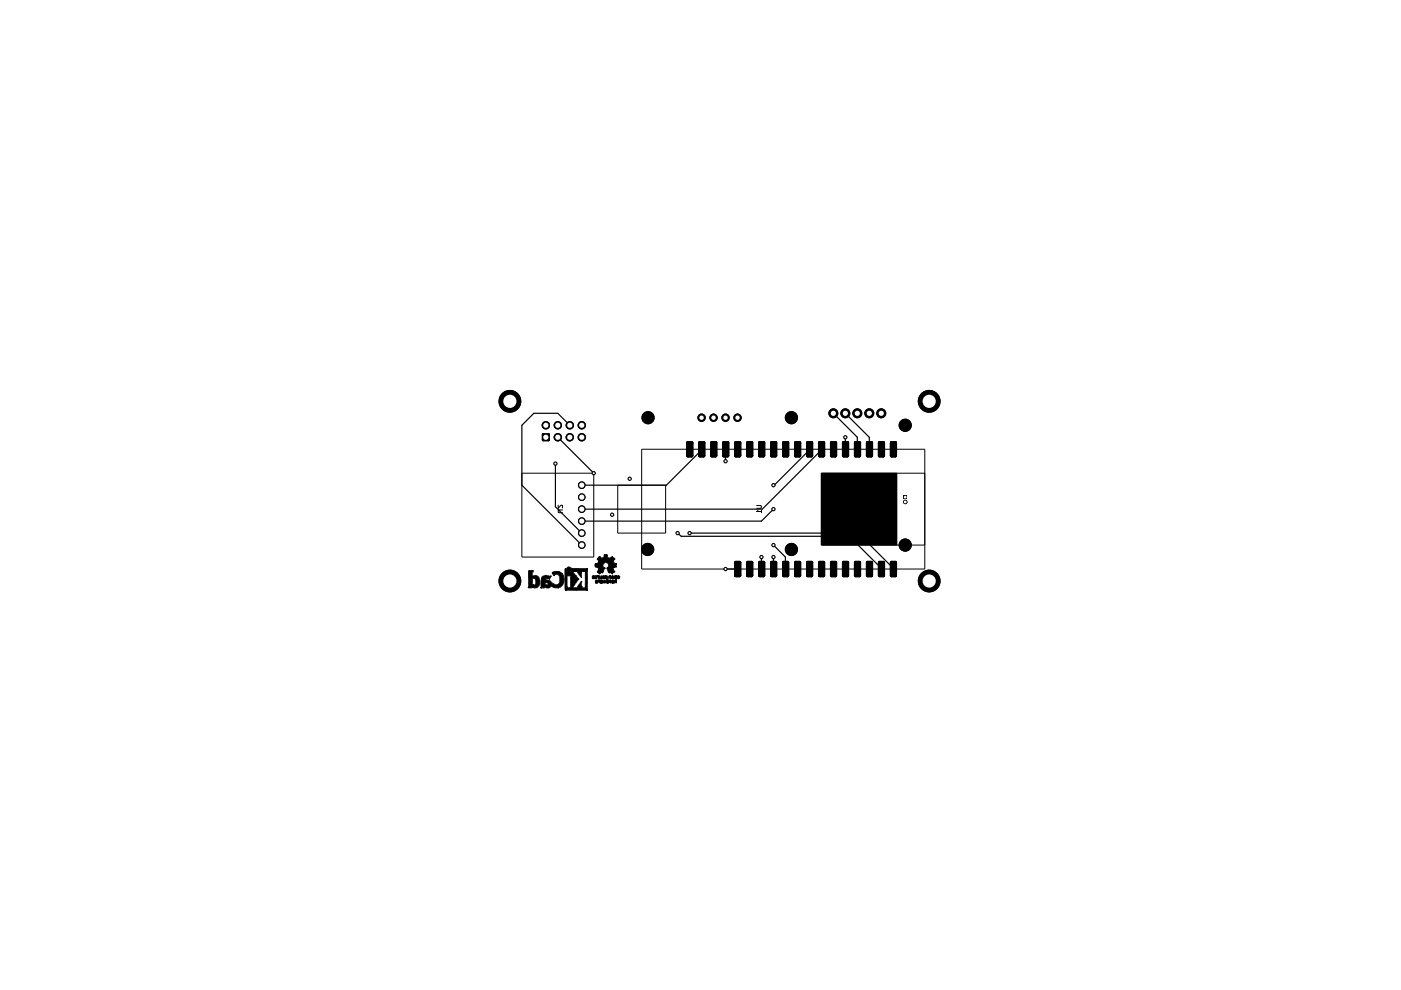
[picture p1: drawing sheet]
<svg xmlns="http://www.w3.org/2000/svg" width="297mm" height="210mm" viewBox="0 0 297 210" stroke-linecap="round" stroke-linejoin="round" font-family="sans-serif">
<g fill="none" stroke="#000" stroke-width=".21">
<path d="M136 95.2h60.1v25.4h-60.1zM110.6 100.3h15.3v17.8h-15.3zM118.3 107.1v.7l.7-.7 .3 .1-.1 .5M119.3 108.1l-1 .1v.4l1 .1M126.1 119.6h.1M126.1 120h.1M126.1 119.6l.1 .5M126.2 119.5h.1M126.2 119.5l-.1 .1M126.3 119.5h.1M126.6 118.4h.1M126.6 118.5h.1"/>
<path d="M126.6 119.5h.1M126.6 118.4l.3 .6M126.7 119.4h.1M126.7 119.5h.1M126.7 119.5h-.4M126.7 119.4v.1M126.8 118.8h.1M126.8 119.3h.1M126.8 119.4h.1M126.8 119.3v.1M126.9 118.2h.1M126.9 119h.1"/>
<path d="M126.9 119.1h.1M127 118.1h.1M127 119h.1M127 119l-.2 .3M127.1 118h.1M127.1 118l.1 .1M127.1 118l-.5 .4M127.2 118.1h.1M127.9 119.5h.1M128.1 117.9h.1M128.1 117.9v-.3h.7v.6l.5 .2 .2-.2M128.1 117.9l-.1 .3-.4 .2-.4-.3"/>
<path d="M129.5 118.2h.1M129.7 118.1h.1M129.7 118.1l-.2 .1M129.8 118h.1M129.8 118l.4 .4M129.8 118l-.1 .1M129.9 119h.1M129.9 119v.1M129.9 119.1h.1M129.9 118.9h.1M129.9 118.9v.1M129.9 119.1l.1 .2"/>
<path d="M130 119.4h.1M130 119.3h.1M130 118.8h.1M130 118.3h.1M130 119.3v.2h.6M130.1 119.5h.1M130.2 118.5h.1M130.2 118.4h.1M130.2 118.5l-.3 .4M130.2 118.4v.1M130.4 119.5h.1M130.6 119.7h.1"/>
<path d="M130.6 119.5h.1M130.6 119.5v.6M131 102.9h10.1v10.1h-10.1zM160.4 107.2h1v.2l-.1 .4h-.9M160.7 108.2l-.3 .3h1M161.4 108.2v.5M190.1 100.3v15.3M196.1 100.3h-22v15.3h22M112 124.5h.1M112.1 124.3h.1M112.1 124.4h.1M112.1 124.5h.1"/>
<path d="M112.1 122.7h.1M112.8 124.5h.1M112.8 124.4h.1M112.8 122.2h.1M112.8 124.4v.2h-.8l.1-.1M112.9 124.5h.1M112.9 122.2h.1M112.9 121.2h.1M112.9 121.1h.1M112.9 121h.1M112.9 122.2a.98 .98 0 0 1 1.6 .8v.8l-.3 .5-.4 .3h-.6M112.9 124.5l.3 .1"/>
<path d="M112.9 121.2l-.1 1.1 .1-.1M112.9 121v.2M113 124h.1M113 121h-.9v3.5M113.2 124.6h.1M113.4 122.7h.1M113.4 122.7l-.3-.1-.3 .2v1.1l.2 .1M113.4 122.7l.2 .3M113.6 123.7h.1M113.6 123h.1M113.6 123v.8l-.2 .2h-.4M113.6 123.4h.9"/>
<path d="M114.6 124.6h.1M114.7 124.4h.1M114.7 124.5h.1M114.7 124.6h.1M114.7 124.5l-.1 .1M114.8 122.6h.1M114.8 122.7h.1M114.8 122.8h.1M114.8 122.9h.1M114.8 122.6l-.1 1.9M115 124.6h.1M115.6 123.5h.1"/>
<path d="M115.6 122.9h.1M115.6 122h.1M115.6 122l1.1 .2M115.6 123.5v.5h.5M115.6 122a.74 .74 0 0 0-.8 .6M115.6 122.9l.9 .1 .5 .6M115.7 124h.1M115.7 123.4h.1M115.7 122.6h.1M115.7 123.4l.5 .3-.1 .3M115.7 123.4l-.1 .1M115.7 122.6l-.1 .3"/>
<path d="M115.7 122.6l.7 .1M115.9 124.6h.1M115.9 124.1h.1M116 122.6h.1M116.1 124h.1M116.2 124.6h.1M116.2 123.8h.1M116.2 123.8h.8M116.4 122.7h.1M116.4 122.7l.1 .1M116.5 122.8h.1M116.6 122.5h.1"/>
<path d="M116.6 122.5l-.1 .3M116.7 122.2h.1M116.7 122.2l-.1 .3M117 124.3h.1M117 124h.1M117 123.8h.1M117 123.6h.1M117 124.3l.5 .2M117 123.6v.4l-.5 .6h-.7l-.3-.2v.2h-.9M117.1 121.4h.1M117.1 121.5h.1M117.1 121.4l.3 .6"/>
<path d="M117.2 121.3h.1M117.2 121.3l.4-.1h.9l.8 .6 .2 .4M117.2 121.3l-.1 .1M117.4 122h.1M117.5 121.9h.1M117.5 124.5h.1M117.5 121.9a.75 .75 0 0 1 1.2 .4v1.1l-.7 .6M117.5 121.9l-.1 .1M117.9 121.2h.1M118 124h.1M118 124h-.4l-.3-.3-.3 .6M118.3 124.6h.1"/>
<path d="M119.1 121.6h.1M119.5 122.2h.1M119.5 122.2a2.08 2.08 0 0 1-.8 2.3h-1.2M119.8 124.8h.1M119.8 124.9h.1M119.9 120.6h.1M119.9 125h.1M119.9 125.1h.1M119.9 120.6h.1v.3l.4 .3h.5l.2-.2 .1-.4h3.3M119.9 120.6v4.4M119.9 125v.1h4.5M120 125.1h.1"/>
<path d="M120.1 124.5h.1M120.1 124.5l1 .1M120.2 120.9h.1M120.2 124.6h.1M120.2 124.5h.1M120.2 124.5h-.1M120.6 121.2h.1M120.6 120.2h.1M120.6 124.6h.1M121 122.4h.1M121 124.6h.1M121 122.4l.1 2"/>
<path d="M121.1 120.8h.1M121.1 120.7h.1M121.1 120.5h.1M121.1 122.1h.1M121.1 122.2h.1M121.1 122.3h.1M121.1 124.4h.1M121.1 124.5h.1M121.1 124.6h.1M121.1 120.5v.4l-.5 .3M121.1 120.5l-.3-.3h-.4l-.2 .2-.1 .4 .5 .4M121.1 122.1l-.1 .3"/>
<path d="M121.1 124.4v.2M121.2 120.6h.1M121.4 121.2h.1M121.4 121.2h-.1h1.1M121.4 121.2l1.3 1.6M121.6 124.3h.1M122.1 122.1h.1M122.1 122.1h-1.9v2.4M122.2 125.1h.1M122.4 121.2h.1M122.4 121.2l.2 .3M122.5 124.4h.1"/>
<path d="M122.5 124.5h.1M122.6 124.2h.1M122.6 122.9h.1M122.6 122.7h.1M122.6 121.5h.1M122.6 121.5l.7 .9M122.6 122.9l-1 1.4M122.6 124.2l-.1 .4h-1.2l.3-.3M122.7 122.8h.1M122.7 122.8l-.1 .1M123.2 124.6h.1M123.2 124.5h.1"/>
<path d="M123.2 123.4h.1M123.2 124.5v.1M123.3 124.6h.1M123.3 124.5h.1M123.3 124.4h.1M123.3 124.3h.1M123.3 123.4h.1M123.3 123.3h.1M123.3 122.4h.1M123.3 121.6h.1M123.3 121.4h.1M123.3 121.3h.1"/>
<path d="M123.3 123.3l-.7 .9M123.3 124.5h-.1M123.3 123.3v1.2M124.1 121.3h.1M124.1 121.4h.1M124.1 124.2h.1M124.1 124.4h.1M124.1 124.5h.1M124.1 121.3v3.2M124.2 125.1h.1M124.2 121.2h.1M124.2 121.3h.1"/>
<path d="M124.2 124.5h.1M124.2 124.5l.1 .1h-1.1M124.2 121.2v.1M124.3 120.6h.1M124.3 121.2h-.1M124.4 125.1h.1M124.4 120.6h.1M124.5 125.1h.1M124.5 125h.1M124.5 124.9h.1M124.5 122.9h.1M124.5 121.2h.1"/>
<path d="M124.5 120.8h.1M124.5 120.7h.1M124.5 120.6h.1M124.5 121.2h-1.3l.1 1.2M124.5 120.6v4.5M125.5 122.3h.1M125.5 122.3l.1-.2 .8 .2M125.5 122.3v.1h.4M125.7 122.1h.1M125.7 122.6h.1M125.7 122.3h.1M125.7 122.3h.4"/>
<path d="M125.8 122.3h.1M125.8 122.2h.1M125.8 122.2l-.1 .1M125.8 122.2l.1 .1M125.9 122.4h.1M125.9 122.5h.1M125.9 122.7h.1M125.9 122.3h.1M125.9 122.4v.2h-.2M126 122.2h.1M126.1 122.4h.1M126.1 122.3h.1"/>
<path d="M126.1 122.2h.1M126.1 122.2l-.1 .5h-.5l.1-.2 .1 .1M126.1 122.5h.1M126.1 122.7h.1M126.1 122.5v.2M126.2 123.3h.1M126.2 123.4h.1M126.2 123.5h.1M126.2 122.3h.1M126.2 122.5h.1M126.2 122.1h.1M126.2 120.1h.1"/>
<path d="M126.2 123.5l.4 .1M126.2 122.5h.2M126.2 123.4h.4M126.2 120.1l.2 .1M126.3 123.4h.1M126.3 123.6h.1M126.3 123.3h.1M126.3 123.4l.2 .1M126.3 123.3h.3M126.3 123.4l-.1 .1M126.4 123.5h.1M126.4 123.3h.1"/>
<path d="M126.4 123.2h.1M126.4 123h.1M126.4 122.3h.1M126.4 122.5h.1M126.4 122.1h.1M126.4 120.2h.1M126.4 120.2l.3 .1M126.4 122.1l-.3 .1M126.4 122.3v.2M126.4 122.1l.2 .2M126.5 123.5h.1M126.5 123.6h.1"/>
<path d="M126.5 123.3h.1M126.5 123h.1M126.5 123l-.3 .1v.3M126.5 123l.2 .2M126.6 123.4h.1M126.6 123.6h.1M126.6 123.3h.1M126.6 122.3h.1M126.6 122.1h.1M126.6 122.2h.1M126.6 122.1h.4v.6h-.2v-.4M126.6 123.4l-.1 .1"/>
<path d="M126.6 122.3v.3l-.5 .1M126.6 122.1v.1M126.6 122.2v.1M126.6 120.2h.1M126.6 121.2h.1M126.6 122.3h.2M126.6 123.3v.3M126.6 121.2l.4 .4M126.7 123h.1M126.7 123.2h.1M126.7 120.3h.1M126.7 121.1h.1"/>
<path d="M126.7 121.3h.1M126.7 122.3h.1M126.7 122.1h.1M126.7 120.3l.1 .2M126.7 123h.2M126.7 123l-.1 .3M126.7 123.2h.3M126.8 123.2h.1M126.8 123h.1M126.8 120.5h.1M126.8 121h.1M126.8 121.4h.1"/>
<path d="M126.8 122.3h.1M126.8 122.1h.1M126.8 121l-.2 .2M126.8 120.5l.1 .3M126.9 123.2h.1M126.9 123h.1M126.9 120.6h.1M126.9 120.7h.1M126.9 120.8h.1M126.9 120.8l-.1 .2M127 123.2h.1M127 123.3h.1"/>
<path d="M127 123.4h.1M127 123h.1M127 121.6h.1M127 121.6h.2M127.1 123h.1M127.1 121.7h.1M127.1 122.1h.1v.5h.2v-.5h.2l-.1 .6h-.4zM127.1 123v.6l-.1-.4M127.1 121.6v.1M127.2 122.7h.1M127.2 121.6h.1M127.2 123.1h.1"/>
<path d="M127.2 123.2h.1M127.2 122.5h.1M127.2 123.1v.5h.5v-.2M127.3 123h.1M127.3 123.6h.1M127.3 123.4h.1M127.3 123.3h.1M127.3 122.6h.1M127.3 123h.3M127.3 123.4h.3M127.3 123.3l.4 .1M127.3 123l-.1 .1"/>
<path d="M127.3 123.4l.1 .1M127.4 123.6h.1M127.4 123.5h.1M127.4 123.2h.1M127.4 123h.1M127.4 122.5h.1M127.4 122.3h.1M127.4 121.4h.1M127.4 123.5h.2M127.5 123.5h.1M127.5 123.3h.1M127.5 123.2h.1"/>
<path d="M127.5 122.7h.1M127.6 123.6h.1M127.6 123.5h.1M127.6 123.4h.1M127.6 123.3h.1M127.6 123.2h.1M127.6 123h.1M127.6 122.5h.1M127.6 123l.1 .1M127.6 123.4v.1M127.7 123.4h.1M127.7 123.1h.1"/>
<path d="M127.7 122.3h.1M127.7 122.4h.1M127.7 122.5h.1M127.7 121.4h.1M127.7 123.1l-.4 .2M127.7 121.4l-.2-.1-.3 .3M127.8 122.7h.1M127.8 122.5h.1M127.8 122.3h.1M127.8 122.1h.1M127.8 121.2h.1M127.8 122.1h.3l.1 .4"/>
<path d="M127.8 122.3h.2M127.8 122.1l-.1 .1v.4l.4 .1 .1-.2M127.8 122.3v.3h.2v-.3M127.8 121.2l-.1 .2M127.9 123.4h.1M127.9 123.2h.1M127.9 122.6h.1M127.9 122.3h.1M127.9 123.2l-.2-.2 .3 .6M127.9 123.2v.2M128 123.6h.1M128 122.7h.1"/>
<path d="M128 122.4h.1M128 122.5h.1M128 122.3h.1M128 122.1h.1M128 122.4h.2M128.1 123.4h.1M128.1 120.4h.1M128.1 120.4l-.3-.3v-.5l.5-.4 .5 .2 .2 .2v.5l-.2 .3M128.2 123.3h.1M128.2 123.4h.1M128.2 123h.1M128.2 122.5h.1"/>
<path d="M128.2 122.4h.1M128.2 120.5h.1M128.2 120.4h.1M128.2 120.4l-.4 .8M128.2 123l-.2 .4h-.1M128.2 123l.1 .4M128.2 123.3l-.2 .3M128.2 123.3v.1M128.3 122.2h.1M128.3 122.3h.1M128.3 122.4h.1M128.3 122.6h.1"/>
<path d="M128.3 122.3h.2M128.3 122.2v.1M128.3 122.6v.1M128.3 123.4h.1M128.3 122.1h.1M128.3 122.7h.1M128.3 122.5h.1M128.3 122.1l.4 .1M128.3 122.1v.1M128.3 122.5l.1 .1M128.4 122.3h.1M128.4 122.6h.1"/>
<path d="M128.4 122.1h.1M128.5 123h.1M128.5 122.3h.1M128.5 122.6h.1M128.5 122.1h.1M128.5 122.3h-.2v.3M128.6 123h.1M128.6 122.3h.1M128.6 122.7h.1M128.6 122.4h.1M128.6 123.6h.1M128.6 123.1l-.3 .5-.1-.2"/>
<path d="M128.6 123.6h.4M128.6 123h-.2l-.1 .4M128.6 122.4l-.3 .1M128.6 122.3h-.1M128.7 120.4h.1M128.7 120.5h.1M128.7 122.6h.1M128.7 122.5h.1M128.7 122.3h.1M128.7 122.2h.1M128.7 120.4l.3 .9M128.7 122.5v.1"/>
<path d="M128.7 122.6l-.4 .1M128.7 122.5l-.2 .1M128.7 122.2v.1M128.7 122.3l-.1 .1M128.8 120.4h.1M128.8 123.6h.1M128.8 123.4h.1M128.8 123.3h.1M128.8 123.2h.1M128.8 123.1h.1M128.8 123.1v-.3h-.2v.8M128.8 123.2v.2"/>
<path d="M128.8 123.4v.1M128.8 123.5h.1M128.8 123h.1M128.8 123l.4 .2M128.8 123v.1M128.9 123.4h.1M128.9 123.2h.1M128.9 123h.1M128.9 123.4l-.1 .1M128.9 123.2l.1 .2M129 121.3h.1M129 123.6h.1"/>
<path d="M129 121.3l.2 .1M129 123.4h.1M129 123.4h-.1M129.1 122.2h.1M129.1 121.4h.1M129.1 123.1h.1M129.1 123.4h.1M129.1 123.2h.1M129.1 122.2l-.1 .5h.2v-.4M129.2 122.1h.1M129.2 122.3h.1M129.2 121.4h.1"/>
<path d="M129.2 123h.1M129.2 123.2h.1M129.2 122.1h.3v.6l-.1-.4h-.2M129.2 123.2h.2M129.2 122.1l-.1 .1M129.3 122.1h.1M129.3 123.2h.1M129.4 122.3h.1M129.4 122.1h.1M129.4 123h.1M129.4 123.1h.1M129.4 123.2h.1"/>
<path d="M129.4 123.3h.1M129.4 123.4h.1M129.4 123.2v.4h.1v-.6h-.4l-.1 .6M129.4 123v.1M129.6 122.3h.1M129.6 122.6h.1M129.6 123.2h.1M129.6 123.3h.1M129.6 123.2v.4h.5l-.1-.3M129.7 121.6h.1M129.7 122.2h.1M129.7 122.6h.1"/>
<path d="M129.7 122.7h.1M129.7 123.1h.1M129.7 122.2l-.1 .2h.4l-.1 .1M129.7 123.1l-.1 .1M129.8 121.7h.1M129.8 122.1h.1M129.8 122.6h.1M129.8 122.3h.1M129.8 123h.1M129.8 123.6h.1M129.8 123.5h.1M129.8 123.4h.1"/>
<path d="M129.8 123.3h.1M129.8 123.2h.1M129.8 122.1l.3 .1v.4l-.4 .1M129.8 123h.2M129.8 123.3h.2M129.8 122.3h.3M129.8 123.2h.2M129.8 121.6v.1M129.8 123.2v.1M129.8 122.1l-.1 .1M129.8 122.6l-.1-.1v.2M129.8 123l-.1 .1"/>
<path d="M129.9 120.7h.1M129.9 122.6h.1M129.9 122.3h.1M129.9 122.2h.1M129.9 123.6h.1M129.9 123.5h.1M129.9 123.2h.1M129.9 123h.1M129.9 122.2l-.1 .1M129.9 122.2v.1M129.9 120.7v.1M129.9 120.8h.1"/>
<path d="M129.9 120.6h.1M129.9 122.5h.1M129.9 122.7h.1M129.9 122.5l-.1 .1M129.9 120.6v.1M129.9 120.8l.1 .2M130 121.4h.1M130 121h.1M130 120.3h.1M130 122.3h.1M130 123.6h.1M130 123.4h.1"/>
<path d="M130 123.3h.1M130 123.2h.1M130 123h.1M130 123.4l-.2 .1M130 123l.1 .1M130 121l.2 .2M130 120.3l-.1 .3M130.1 121.1h.1M130.1 120.3h.1M130.1 120.2h.1M130.1 122.4h.1M130.1 122.3h.1"/>
<path d="M130.1 123.4h.1M130.1 123.1h.1M130.1 123.4h-.3v.1M130.1 120.2v.1M130.1 123.1l-.1 .1M130.2 121.2h.1M130.2 122.3h.1M130.2 122.5h.1M130.2 122.6h.1M130.2 123.1h.1M130.2 123.2h.1M130.2 123.3h.1"/>
<path d="M130.2 121.2l-.3 .4-.7-.2M130.2 123.1v.5h.2v-.4M130.2 122.6l.3 .1M130.3 122.2h.1M130.3 122.2l.4-.1v1.5h-.2v-.4M130.3 122.2l-.1 .4M130.4 123.2h.1M130.4 122.5h.1M130.4 122.4h.1M130.4 122.3h.1M130.4 122.1h.1M130.4 122.5l.1 .1"/>
<path d="M130.4 122.3v.2M130.5 120.2h.1M130.5 122.7h.1M130.5 123h.1M130.5 123.2h.1M130.5 122.6h.1M130.5 122.3h.1M130.5 123.4h.1M130.5 122.5h.1M130.5 122.1h.1M130.5 123l-.3 .1M130.5 122.4h.2"/>
<path d="M130.5 122.3v.2M130.5 122.7v.4M130.5 122.5v.1M130.6 120.1h.1M130.6 122.1h.1M130.6 120.1l-.5 .1M130.8 122.3h.1M131 122.5h.1M131 122.4h.1M131 122.3h.1M131 122.1h.1M131 122.3v.2"/>
<path d="M131 122.5v.1M131 122.6h.1M131.1 122.7h.1M131.1 122.4h.1M131.1 122.5h.1M131.1 122.3h.1M131.1 122.4h.2M131.1 122.3v.2M131.1 122.5l-.1 .1M131.2 122.6h.1M131.2 122.2h.1M131.2 122.2l-.3-.1-.1 .2 .1 .4 .3-.1"/>
<path d="M131.2 122.2v.4M131.3 122.5h.1M131.3 122.4h.1M131.3 122.3h.1"/>
</g>
<g fill="#000">
<path d="M115.1 92.1h1.2v1.2h-1.2zM145.9 93.9h.7v2.7h-.7zM148.4 93.9h.8v2.7h-.8zM150.9 93.9h.8v2.7h-.8zM153.5 93.9h.7v2.7h-.7zM156 93.9h.8v2.7h-.8zM158.6 93.9h.7v2.7h-.7zM161.1 93.9h.8v2.7h-.8zM163.6 93.9h.8v2.7h-.8zM166.2 93.9h.7v2.7h-.7zM168.7 93.9h.8v2.7h-.8zM171.3 93.9h.7v2.7h-.7z"/>
<path d="M173.8 93.9h.8v2.7h-.8zM176.3 93.9h.8v2.7h-.8zM178.9 93.9h.7v2.7h-.7zM181.4 93.9h.8v2.7h-.8zM184 93.9h.7v2.7h-.7zM186.5 93.9h.8v2.7h-.8zM189 93.9h.8v2.7h-.8zM126.7 118.4l.4-.4 .5 .4 .4-.2 .1-.6h.7v.6l.5 .2 .5-.4 .4 .4-.3 .6 .1 .5h.6v.6l-.6 .2-.1 .4 .3 .5-.4 .5a.57 .57 0 0 0-.8-.3l-.3-.7v-.3l.3-.3v-.5l-.5-.4-.3 .1-.4 .3v.5l.4 .3-.4 .9h-.3l-.4 .4-.5-.5a.62 .62 0 0 0 .2-.7 .62 .62 0 0 0-.6-.4l-.1-.5 .6-.1 .3-.5-.4-.4zM174.1 100.3h16v15.3h-16zM191.5 105h.8v.8h-.8zM112.1 121h.9l-.2 .2v1.1a.99 .99 0 0 1 1.1-.2 .99 .99 0 0 1 .6 .9v.4h-.9v-.4a.45 .45 0 0 0-.8-.2v1.1l.3 .1h.3l.2-.6h.9a1.06 1.06 0 0 1-1.4 1.1l-.3-.1v.2h-.8zM115 122.3v-.1a1.76 1.76 0 0 1 1.7 .1 .31 .31 0 0 1-.1 .3 .31 .31 0 0 1-.5 0h-.4l-.1 .3 .9 .1 .4 .4 .1 .4h-.8l-.1-.3-.5-.1v.6a.37 .37 0 0 0 .4 .1 .37 .37 0 0 0 .2-.3h.8l-.1 .4-.4 .4h-.7l-.3-.2v.2h-.9l.1-1.5z"/>
<path d="M117.2 121.3a1.73 1.73 0 0 1 2 .4 1.73 1.73 0 0 1 .3 2 1.61 1.61 0 0 1-2.2 .8l-.3-.1 .3-.7 .3 .3h.4l.6-.4 .1-1.3a.71 .71 0 0 0-.5-.6 .71 .71 0 0 0-.8 .3l-.3-.4zM120.4 120.2h.4l.3 .3v.4l-.4 .3-.6-.4zM119.9 120.6h.1v.3l.4 .3h.5l.2-.2 .1-.4h3.3v.6h-1.3l.1 1.2-.9-1.2h-1.1l.8 .9h-1.9l-.1 2.4 1 .1v-2.5h1l.6 .7-1.4 1.8h1.2v-.3l.8-1-.1 1.3h1.1l-.2-.1v-3.2l.4-.1v3.9h-4.6zM125.6 122.1l.5 .2h-.4h.4l-.1 .4h-.5l.1-.2 .3 .1v-.2h-.4zM126.1 122.1l.5 .2-.1 .4-.4-.1 .3-.1v-.2h-.3zM126.2 123.1h.4v.2l-.3-.1 .4 .2-.1 .2h-.4l.1-.2h.3h-.4zM126.6 122.1h.4v.6h-.2v-.4zM126.7 123h.4v.6l-.1-.4h-.3zM127.2 123.1h.5l-.4 .1 .4 .1v.1h-.4l.1 .1 .3-.1v.2h-.5zM127.1 122.1h.1v.5h.2v-.5h.2l-.1 .6h-.4zM127.7 122.2l.4-.1 .1 .3h-.2v-.1h-.3l.1 .3 .4-.2-.1 .3-.4-.1zM127.7 123l.3 .4 .1-.4 .2 .4 .1-.4 .2 .1-.3 .5-.1-.3-.3 .3z"/>
<path d="M128.3 122.1l.4 .1v.1l-.4 .2h.4v.2l-.4-.1v-.3h.3h-.3zM128.6 122.8h.2v.3h.3v.3l-.3-.2v.3l.3-.1-.1 .2h-.4zM129 122.3l.2-.2h.3v.6l-.1-.4h-.2v.4h-.2zM129.1 123h.4v.6h-.1v-.4zM129.6 122.3l.4-.2 .1 .2-.2-.1-.1 .1h.3v.3l-.4 .1v-.2l.2 .1 .1-.2h-.4zM129.6 123.2l.4-.2 .1 .1-.3 .2h.2l.1 .1h-.3v.1l.3-.1v.2h-.5zM130.2 122.2l.5-.1v.3l-.3-.1 .1 .3 .2-.2v1.2h-.2v-.4h-.1v.4h-.2v-.5l.3-.1v-.3l-.3-.1zM130.9 122.1l.4 .1v.2l-.3-.1v.3l.3-.2-.1 .3-.4-.1zM156 119.3h.8v2.7h-.8zM158.6 119.3h.7v2.7h-.7zM161.1 119.3h.8v2.7h-.8zM163.6 119.3h.8v2.7h-.8z"/>
<path d="M166.2 119.3h.7v2.7h-.7zM168.7 119.3h.8v2.7h-.8zM171.3 119.3h.7v2.7h-.7zM173.8 119.3h.8v2.7h-.8zM176.3 119.3h.8v2.7h-.8zM178.9 119.3h.7v2.7h-.7zM181.4 119.3h.8v2.7h-.8zM184 119.3h.7v2.7h-.7zM186.5 119.3h.8v2.7h-.8zM189 119.3h.8v2.7h-.8z"/>
<circle cx="108.1" cy="85.1" r="1.57"/>
<circle cx="108.1" cy="85.1" r="2.41"/>
<circle cx="115.7" cy="90.2" r=".89"/>
<circle cx="117.8" cy="98.3" r=".47"/>
<circle cx="118.3" cy="92.7" r=".89"/>
<circle cx="118.3" cy="90.2" r=".89"/>
<circle cx="120.8" cy="92.7" r=".89"/>
<circle cx="120.8" cy="90.2" r=".89"/>
<circle cx="123.3" cy="92.7" r=".89"/>
<circle cx="123.3" cy="90.2" r=".89"/>
<circle cx="137.4" cy="88.6" r="1.4"/>
<circle cx="148.7" cy="88.6" r=".89"/>
<circle cx="151.3" cy="88.6" r=".89"/>
<circle cx="153.8" cy="88.6" r=".89"/>
<circle cx="153.8" cy="97.8" r=".47"/>
<circle cx="156.4" cy="88.6" r=".89"/>
<circle cx="167.8" cy="88.6" r="1.4"/>
<circle cx="176.7" cy="87.6" r="1.06"/>
<circle cx="179.2" cy="87.6" r="1.06"/>
<circle cx="179.2" cy="92.7" r=".47"/>
<circle cx="181.8" cy="87.6" r="1.06"/>
<circle cx="184.3" cy="87.6" r="1.06"/>
<circle cx="186.8" cy="87.6" r="1.06"/>
<circle cx="191.9" cy="90.2" r="1.4"/>
<circle cx="197" cy="85.1" r="1.57"/>
<circle cx="197" cy="85.1" r="2.41"/>
<circle cx="123.3" cy="110.5" r=".8"/>
<circle cx="123.3" cy="105.4" r=".8"/>
<circle cx="123.3" cy="108" r=".8"/>
<circle cx="123.3" cy="113" r=".8"/>
<circle cx="123.3" cy="102.9" r=".8"/>
<circle cx="123.3" cy="115.6" r=".8"/>
<circle cx="125.9" cy="100.3" r=".47"/>
<circle cx="129.8" cy="109.1" r=".47"/>
<circle cx="133.5" cy="101.5" r=".47"/>
<circle cx="137.3" cy="116.5" r="1.4"/>
<circle cx="143.7" cy="113" r=".47"/>
<circle cx="146.2" cy="113" r=".47"/>
<circle cx="161.4" cy="118.1" r=".47"/>
<circle cx="164" cy="108" r=".47"/>
<circle cx="164" cy="115.6" r=".47"/>
<circle cx="164" cy="102.9" r=".47"/>
<circle cx="164" cy="118.1" r=".47"/>
<circle cx="167.8" cy="116.5" r="1.4"/>
<circle cx="191.9" cy="115.6" r="1.4"/>
<circle cx="191.9" cy="106.4" r=".47"/>
<circle cx="108.1" cy="123.2" r="1.57"/>
<circle cx="108.1" cy="123.2" r="2.41"/>
<circle cx="153.8" cy="120.6" r=".47"/>
<circle cx="197" cy="123.2" r="1.57"/>
<circle cx="197" cy="123.2" r="2.41"/>
</g>
<path d="M115.1 92.1h1.2v1.2h-1.2z" fill="none" stroke="#000" stroke-width=".51"/>
<g fill="none" stroke="#000" stroke-width=".76">
<path d="M145.9 93.9h.7v2.7h-.7zM148.4 93.9h.8v2.7h-.8zM150.9 93.9h.8v2.7h-.8zM153.5 93.9h.7v2.7h-.7zM156 93.9h.8v2.7h-.8zM158.6 93.9h.7v2.7h-.7zM161.1 93.9h.8v2.7h-.8zM163.6 93.9h.8v2.7h-.8zM166.2 93.9h.7v2.7h-.7zM168.7 93.9h.8v2.7h-.8zM171.3 93.9h.7v2.7h-.7zM173.8 93.9h.8v2.7h-.8z"/>
<path d="M176.3 93.9h.8v2.7h-.8zM178.9 93.9h.7v2.7h-.7zM181.4 93.9h.8v2.7h-.8zM184 93.9h.7v2.7h-.7zM186.5 93.9h.8v2.7h-.8zM189 93.9h.8v2.7h-.8zM156 119.3h.8v2.7h-.8zM158.6 119.3h.7v2.7h-.7zM161.1 119.3h.8v2.7h-.8zM163.6 119.3h.8v2.7h-.8zM166.2 119.3h.7v2.7h-.7zM168.7 119.3h.8v2.7h-.8z"/>
<path d="M171.3 119.3h.7v2.7h-.7zM173.8 119.3h.8v2.7h-.8zM176.3 119.3h.8v2.7h-.8zM178.9 119.3h.7v2.7h-.7zM181.4 119.3h.8v2.7h-.8zM184 119.3h.7v2.7h-.7zM186.5 119.3h.8v2.7h-.8zM189 119.3h.8v2.7h-.8z"/>
</g>
<g fill="none" stroke="#000" stroke-width=".25">
<path d="M117.8 98.3v9.1l5.5 5.6M118.3 92.7l7.6 7.6M120.8 90.2l-2.5-2.6h-5.1l-2.6 2.6v12.7l12.7 12.7M148.7 95.2v.2l-7.4 7.5h-18M153.8 95.2v2.6M171.6 95.2v.2l-7.4 7.5h-.2M174.1 95.2v.2l-12.5 12.5h-38.3M176.7 87.6l5.1 5.1v2.5M179.2 92.7v2.5M179.2 87.6l5.1 5.1v2.5M143.7 113l.7 .7h34.6l.2-.2h.6l7 7v.1M146.2 113h35.7l7.5 7.5v.1"/>
<path d="M161.4 118.1v2.5M164 118.1v2.5M164 107.9l-2.6 2.6h-38.1M164 115.6l2.5 2.5v2.5M153.8 120.6h2.6"/>
</g>
<g fill="#fff">
<path d="M191.7 105.2h.4v.4h-.4z"/>
<path d="M191.7 106.2h.4v.4h-.4z"/>
<path d="M153.7 97.6l.3 .2-.1 .2-.3-.2z"/>
<path d="M179.1 92.5l.3 .2-.1 .2-.3-.2z"/>
<path d="M163.9 107.8l.3 .2-.1 .1-.3-.1z"/>
<path d="M163.9 102.7l.3 .2-.1 .2-.3-.2z"/>
<path d="M153.7 120.5l.3 .2-.1 .1-.3-.1z"/>
<path d="M161.3 117.9l.4 .2-.2 .2-.3-.2z"/>
<path d="M163.9 117.9l.3 .2-.1 .2-.3-.2z"/>
<path d="M146.1 112.8l.3 .2-.1 .2-.3-.2z"/>
<path d="M163.9 115.4l.3 .2-.1 .2-.3-.2z"/>
<path d="M129.7 108.9l.3 .2-.1 .2-.3-.2z"/>
<path d="M133.4 101.3l.3 .2-.1 .2-.3-.2z"/>
<path d="M125.8 100.1l.3 .2-.1 .2-.3-.2z"/>
<path d="M143.6 112.8l.3 .2-.1 .2-.3-.2z"/>
<path d="M117.7 98.1l.3 .2-.1 .2-.4-.2z"/>
<circle cx="118.3" cy="90.2" r=".55"/>
<circle cx="118.3" cy="92.7" r=".55"/>
<circle cx="108.1" cy="85.1" r="1.4"/>
<circle cx="120.8" cy="92.7" r=".55"/>
<circle cx="115.7" cy="90.2" r=".55"/>
<circle cx="115.7" cy="92.7" r=".55"/>
<circle cx="120.8" cy="90.2" r=".55"/>
<circle cx="108.1" cy="123.2" r="1.4"/>
<circle cx="123.3" cy="102.9" r=".55"/>
<circle cx="123.3" cy="105.4" r=".55"/>
<circle cx="123.3" cy="110.5" r=".55"/>
<circle cx="123.3" cy="108" r=".55"/>
<circle cx="123.3" cy="115.6" r=".55"/>
<circle cx="123.3" cy="113" r=".55"/>
<circle cx="123.3" cy="90.2" r=".55"/>
<circle cx="123.3" cy="92.7" r=".55"/>
<circle cx="148.7" cy="88.6" r=".47"/>
<circle cx="151.3" cy="88.6" r=".47"/>
<circle cx="153.8" cy="88.6" r=".47"/>
<circle cx="156.4" cy="88.6" r=".47"/>
<circle cx="197" cy="85.1" r="1.4"/>
<circle cx="197" cy="123.2" r="1.4"/>
<circle cx="179.2" cy="87.6" r=".55"/>
<circle cx="181.8" cy="87.6" r=".55"/>
<circle cx="184.3" cy="87.6" r=".55"/>
<circle cx="176.7" cy="87.6" r=".55"/>
<circle cx="186.8" cy="87.6" r=".55"/>
</g>
</svg>
